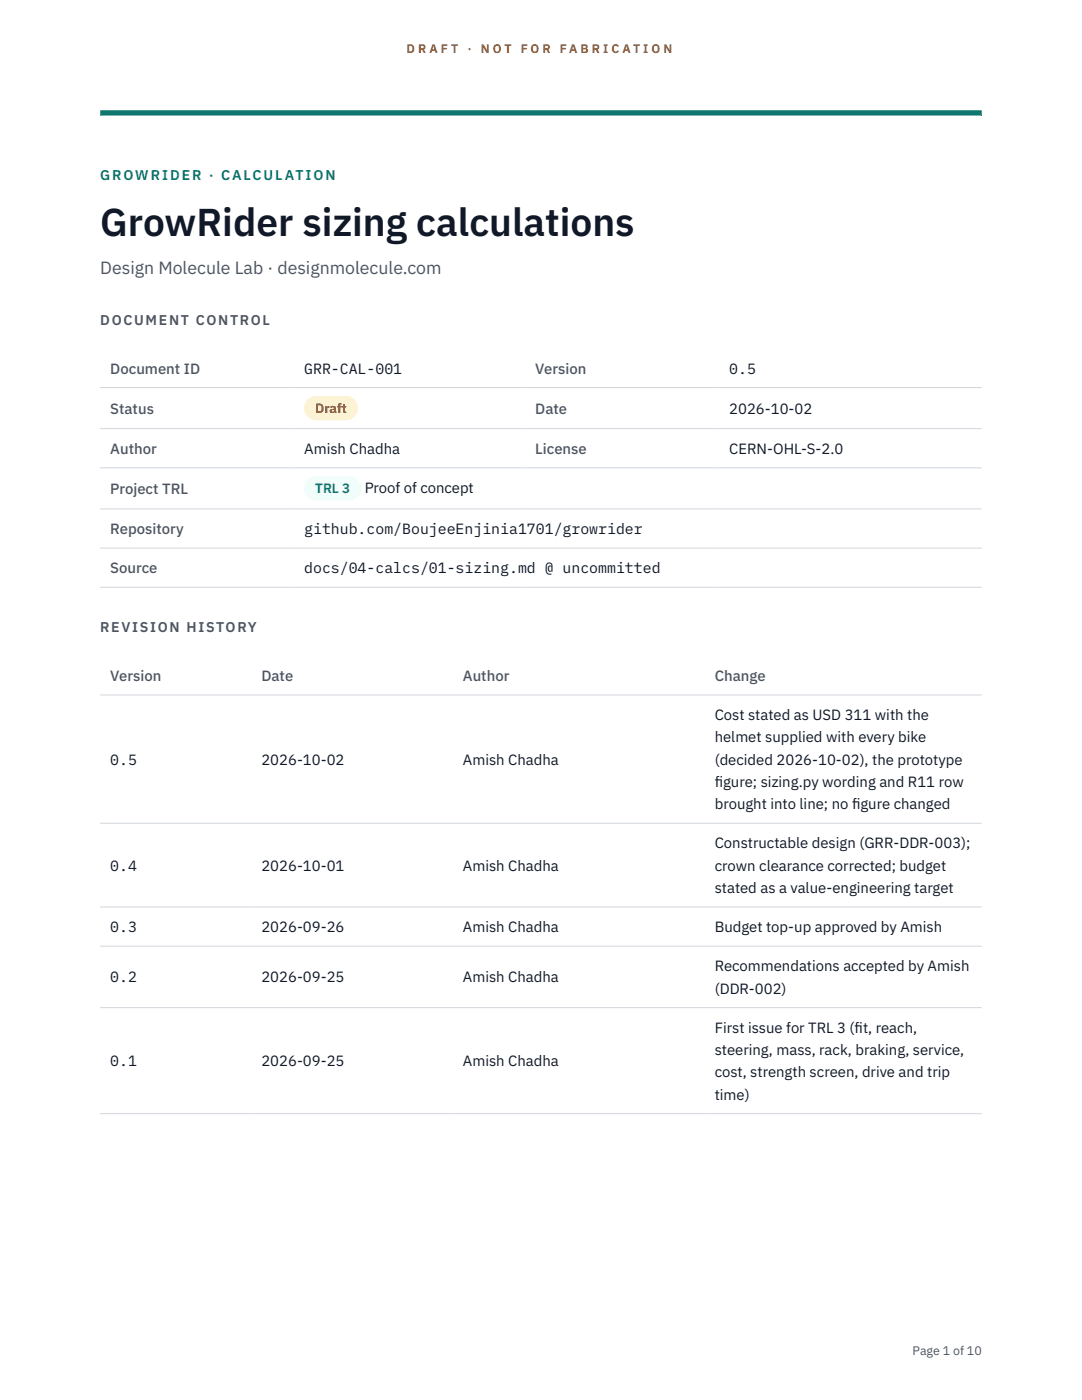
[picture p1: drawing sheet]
<svg xmlns="http://www.w3.org/2000/svg" width="216mm" height="279mm" viewBox="0 0 216 279" stroke-linecap="round" stroke-linejoin="round" font-family="sans-serif">
<defs><g id="words">
<text font-size="7.8" fill="#111827" x="20" y="47.1">GrowRider sizing calculations</text>
<text font-size="3.5" fill="#4b5563" x="20" y="54.6">Design Molecule Lab · designmolecule.com</text>
<g font-size="3" fill="#4b5563">
<text x="22" y="74.5">Document ID</text>
<text x="106.8" y="74.5">Version</text>
<text x="22" y="82.6">Status</text>
<text x="106.8" y="82.6">Date</text>
<text x="22" y="90.6">Author</text>
<text x="106.8" y="90.6">License</text>
<text x="22" y="98.6">Project TRL</text>
<text x="22" y="106.6">Repository</text>
<text x="22" y="114.4">Source</text>
<text x="22" y="135.9">Version</text>
<text x="52.2" y="135.9">Date</text>
<text x="92.4" y="135.9">Author</text>
<text x="142.6" y="135.9">Change</text>
</g>
<g font-size="3" fill="#111827">
<text x="60.7" y="74.5">GRR-CAL-001</text>
<text x="145.5" y="74.5">0.5</text>
<text x="145.5" y="82.6">2026-10-02</text>
<text x="60.7" y="90.6">Amish Chadha</text>
<text x="145.5" y="90.6">CERN-OHL-S-2.0</text>
<text x="72.8" y="98.5">Proof of concept</text>
<text x="60.7" y="106.6">github.com/BoujeeEnjinia1701/growrider</text>
<text x="60.7" y="114.4">docs/04-calcs/01-sizing.md @ uncommitted</text>
<text x="142.6" y="143.7">Cost stated as USD 311 with the</text>
<text x="142.6" y="148.2">helmet supplied with every bike</text>
<text x="22" y="152.6">0.5</text>
<text x="52.2" y="152.6">2026-10-02</text>
<text x="92.4" y="152.6">Amish Chadha</text>
<text x="142.6" y="152.6">(decided 2026-10-02), the prototype</text>
<text x="142.6" y="157.1">f</text>
<text x="142.6" y="157.1">igure; sizing.py wording and R11 row</text>
<text x="142.6" y="161.5">brought into line; no f</text>
<text x="170" y="161.5">igure changed</text>
<text x="22" y="173.8">0.4</text>
<text x="52.2" y="173.8">2026-10-01</text>
<text x="92.4" y="173.8">Amish Chadha</text>
<text x="142.6" y="169.3">Constructable design (GRR-DDR-003);</text>
<text x="142.6" y="173.8">crown clearance corrected; budget</text>
<text x="142.6" y="178.2">stated as a value-engineering target</text>
<text x="22" y="186">0.3</text>
<text x="52.2" y="186">2026-09-26</text>
<text x="92.4" y="186">Amish Chadha</text>
<text x="142.6" y="186">Budget top-up approved by Amish</text>
<text x="22" y="196.1">0.2</text>
<text x="52.2" y="196.1">2026-09-25</text>
<text x="92.4" y="196.1">Amish Chadha</text>
<text x="142.6" y="193.9">Recommendations accepted by Amish</text>
<text x="142.6" y="198.3">(DDR-002)</text>
<text x="142.6" y="206.1">First issue for TRL 3 (f</text>
<text x="170.5" y="206.1">it, reach,</text>
<text x="22" y="212.8">0.1</text>
<text x="52.2" y="212.8">2026-09-25</text>
<text x="92.4" y="212.8">Amish Chadha</text>
<text x="142.6" y="210.6">steering, mass, rack, braking, service,</text>
<text x="142.6" y="215">cost, strength screen, drive and trip</text>
<text x="142.6" y="219.5">time)</text>
</g>
<text font-size="2.8" fill="#0f766e" x="20" y="36">GROWRIDER · CALCULATION</text>
<g font-size="2.8" fill="#4b5563">
<text x="20" y="64.8">DOCUMENT CONTROL</text>
<text x="20" y="126.2">REVISION HISTORY</text>
</g>
<text font-size="2.7" fill="#92400e" x="62.9" y="82.5">Draft</text>
<text font-size="2.7" fill="#0f766e" x="62.9" y="98.5">TRL 3</text>
<g font-size="2.5" fill="#b45309">
<text x="81.1" y="10.5">D R A F T</text>
<text x="93.3" y="10.5">·</text>
<text x="95.9" y="10.5">N O T</text>
<text x="103.9" y="10.5">F O R</text>
<text x="111.7" y="10.5">F A B R I C A T I O N</text>
</g>
<text font-size="2.5" fill="#4b5563" x="182.1" y="270.3">Page 1 of 10</text>
</g></defs>
<path d="M20 23.1h175.9zM20 22h175.9v1.1h-175.9z" fill-rule="evenodd" fill="#0f766e"/>
<path d="M20 77.3h175.9M20 85.5h175.9M20 93.4h175.9M20 101.6h175.9M20 109.4h175.9M20 117.2h175.9M20 138.7h175.9M20 164.3h175.9M20 181h175.9M20 188.8h175.9M20 201.1h175.9M20 222.3h175.9" fill="none" stroke="#d1d5db" stroke-width=".2"/>
<path d="M60.7 79h10.7v4.9h-10.7z" fill="#fef3c7"/>
<path d="M60.7 95.1h11.4v4.8h-11.4z" fill="#f0fdfa"/>
<use href="#words"/>
</svg>
